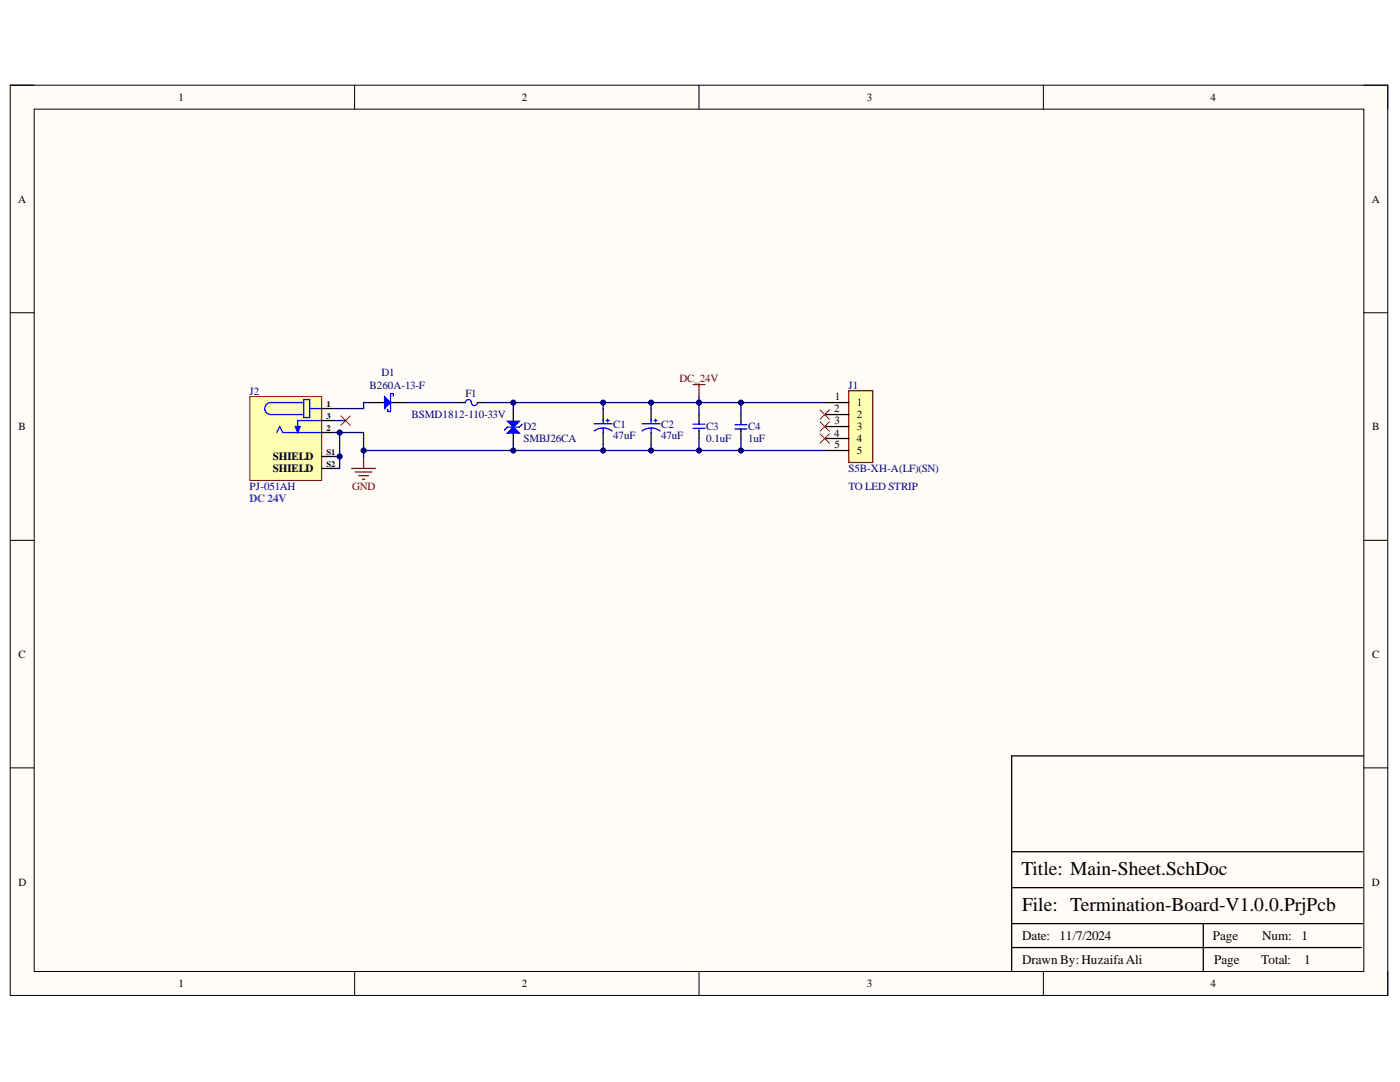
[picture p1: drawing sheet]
<svg xmlns="http://www.w3.org/2000/svg" width="279mm" height="216mm" viewBox="0 0 279 216" stroke-linecap="round" stroke-linejoin="round" font-family="sans-serif">
<defs><g id="words">
<g font-size="3.9">
<text x="203.8" y="174.6">Title: Main-Sheet.SchDoc</text>
<text x="204" y="181.8">File: Termination-Board-V1.0.0.PrjPcb</text>
</g>
<g font-size="2.6">
<text x="204" y="187.6">Date:</text>
<text x="211.5" y="187.6">11/7/2024</text>
<text x="242.1" y="187.6">Page</text>
<text x="251.9" y="187.6">Num:</text>
<text x="259.7" y="187.6">1</text>
<text x="204" y="192.4">Drawn By: HuzaifaAli</text>
<text x="242.3" y="192.4">Page</text>
<text x="251.7" y="192.4">Total:</text>
<text x="260.3" y="192.4">1</text>
</g>
<g font-size="2.2">
<text x="35.6" y="20.1">1</text>
<text x="104.1" y="20.1">2</text>
<text x="173" y="20.1">3</text>
<text x="241.6" y="20.1">4</text>
<text x="3.6" y="40.4">A</text>
<text x="273.8" y="40.4">A</text>
<text x="166.5" y="82.3">2</text>
<text x="166.6" y="79.9">1</text>
<text x="171" y="81.1">1</text>
<text x="171" y="83.5">2</text>
<text x="3.7" y="85.8">B</text>
<text x="166.5" y="87.1">4</text>
<text x="166.5" y="84.6">3</text>
<text x="166.5" y="89.5">5</text>
<text x="171" y="85.8">3</text>
<text x="171" y="88.3">4</text>
<text x="273.9" y="85.8">B</text>
<text x="54.5" y="91.8">SHIELD</text>
<text x="54.5" y="94.2">SHIELD</text>
<text x="171" y="90.7">5</text>
<text x="3.7" y="131.3">C</text>
<text x="273.9" y="131.3">C</text>
<text x="3.7" y="176.7">D</text>
<text x="273.8" y="176.7">D</text>
<text x="35.6" y="197">1</text>
<text x="104.1" y="197">2</text>
<text x="173" y="197">3</text>
<text x="241.6" y="197">4</text>
</g>
<g font-size="2.2" fill="#000080">
<text x="73.8" y="77.5">B260A-13-F</text>
<text x="76.1" y="75.1">D1</text>
<text x="169.3" y="77.5">J1</text>
<text x="49.8" y="78.7">J2</text>
<text x="82.1" y="83.5">BSMD1812-110-33V</text>
<text x="92.9" y="79.2">F1</text>
<text x="104.5" y="85.7">D2</text>
<text x="104.5" y="88.1">SMBJ26CA</text>
<text x="122.4" y="85.3">C1</text>
<text x="122.4" y="87.7">47uF</text>
<text x="131.9" y="85.3">C2</text>
<text x="131.9" y="87.7">47uF</text>
<text x="140.9" y="85.8">C3</text>
<text x="140.9" y="88.3">0.1uF</text>
<text x="149.3" y="85.8">C4</text>
<text x="149.3" y="88.3">1uF</text>
<text x="169.3" y="94.2">S5B-XH-A(LF)(SN)</text>
<text x="49.8" y="97.8">PJ-051AH</text>
<text x="169.3" y="97.8">TO LED STRIP</text>
</g>
<g font-size="2.2" fill="#800000">
<text x="135.6" y="76.3">DC_24V</text>
<text x="70.3" y="97.8">GND</text>
</g>
<text font-size="2.2" fill="#15c" x="49.8" y="100.2">DC 24V</text>
<g font-size="1.7">
<text x="65.1" y="81.2">1</text>
<text x="65.1" y="83.5">3</text>
<text x="65.1" y="86">2</text>
<text x="65.1" y="90.7">S1</text>
<text x="65.1" y="93.1">S2</text>
</g>
</g></defs>
<path d="M2 17h275v181.6h-275z" fill-rule="evenodd" fill="#fffcf8"/>
<path d="M2 17h275v181.6h-275z" fill="none" stroke="#000" stroke-width=".2"/>
<path d="M6.8 21.8h265.4v172.1h-265.4z" fill-rule="evenodd" fill="#fffcf8"/>
<g fill="none" stroke="#000" stroke-width=".2">
<path d="M2 17h4.8M70.8 17v4.8M139.5 17v4.8M208.2 17v4.8M272.2 17h4.8v4.8M6.8 21.8h265.4v172.1h-265.4zM2 62.4h4.8M272.2 62.4h4.8M2 107.8h4.8M272.2 107.8h4.8M2 153.2h4.8M272.2 153.2h4.8"/>
<path d="M70.8 193.9v4.7M139.5 193.9v4.7M208.2 193.9v4.7M277 193.9v4.7"/>
</g>
<path d="M272.2 150.8h-70.3v43.1M201.9 177.1h70M201.9 170h70M201.9 189.1h69.8M201.9 184.3h70M240.1 184.3v9.6" fill="none" stroke="#000" stroke-width=".25"/>
<path d="M138.3 76.7h2.4M139.5 76.7v2.4M70.2 93.5h4.8M70.9 94.2h3.3M71.6 94.9h1.9M72.3 95.6h.5M72.6 91.1v2.4" fill="none" stroke="#800000" stroke-width=".25"/>
<path d="M68 83l1.9 1.9M69.9 83l-1.9 1.9" fill="none" stroke="#f00" stroke-width=".2"/>
<path d="M49.9 79.1h14.3v16.8h-14.3z" fill-rule="evenodd" fill="#ffffb0"/>
<path d="M49.9 79.1h14.3v16.8h-14.3z" fill="none" stroke="#800000" stroke-width=".2"/>
<path d="M60.6 79.7h1.2v3.6h-1.2zM54 80.3h6.6M54 82.7h6.6M55.2 86.3l.6-1.2 .6 1.2h7.8M61.8 81.5h2.4M64.2 83.9h-4.8v2.4" fill="none" stroke="#00f" stroke-width=".25"/>
<path d="M58.9 85.1h1l-.5 1.2z" fill="#00f"/>
<g fill="none" stroke="#00f" stroke-width=".25">
<path d="M54 80.3a1.19 1.19 0 0 0-1.2 1.2 1.19 1.19 0 0 0 1.2 1.2M58.9 85.1h1l-.5 1.2zM92.9 80.3a.64 .64 0 0 1 .7-.6 .64 .64 0 0 1 .5 .9 .6 .6 0 0 0 .7 .3 .6 .6 0 0 0 .5-.6M118.6 86a2.98 2.98 0 0 1 3.6 0M118.6 84.6h3.6M120.4 83.7v.9M120.4 85.4v.9M121 83.9h.6M121.3 83.6v.6M128.1 86a2.98 2.98 0 0 1 3.6 0M128.1 84.6h3.6M129.9 83.7v.9"/>
<path d="M129.9 85.4v.9M130.5 83.9h.6M130.8 83.6v.6M138.3 84.6h2.4M138.3 85.5h2.4M139.5 84.2v.4M139.5 85.6v.5M146.7 85.6h2.4M146.7 84.8h2.4M147.9 84.2v.4M147.9 85.6v.5"/>
</g>
<g fill="none" stroke="#000" stroke-width=".25">
<path d="M64.2 81.5h2.4M64.2 83.9h2.4M64.2 86.3h2.4M64.2 91.1h2.4M64.2 93.5h2.4M91.7 80.3h1.2M95.3 80.3h1.2M102.4 81.5v2.4M102.4 86.3v2.4M120.4 81.5v2.4M120.4 86.3v2.4M129.9 81.5v2.4"/>
<path d="M129.9 86.3v2.4M139.5 82.7v1.6M139.5 86.1v1.4M147.9 82.7v1.5M147.9 85.9v1.6"/>
</g>
<path d="M101.2 86.4l1.2-1.2 1.2 1.2z" fill="#00f"/>
<path d="M101.2 86.4l1.2-1.2 1.2 1.2zM104.2 84.6l-.6 .6h-2.4l-.5 .6" fill="none" stroke="#00f" stroke-width=".25"/>
<path d="M101.2 84h2.4l-1.2 1.2z" fill="#00f"/>
<path d="M101.2 84h2.4l-1.2 1.2z" fill="none" stroke="#00f" stroke-width=".25"/>
<path d="M73.8 80.3h2.9M77.9 80.3h3" fill="none" stroke="#000" stroke-width=".25"/>
<path d="M76.7 79.1l1.2 1.2-1.2 1.2z" fill="#00f"/>
<path d="M76.7 79.1l1.2 1.2-1.2 1.2zM77.9 78.5v3.6h-.5v-.5M78 78.5h.5v.5" fill="none" stroke="#00f" stroke-width=".25"/>
<path d="M169.4 77.9h4.8v14.4h-4.8z" fill-rule="evenodd" fill="#ffffb0"/>
<path d="M169.4 77.9h4.8v14.4h-4.8z" fill="none" stroke="#800000" stroke-width=".25"/>
<path d="M164.6 80.3h4.8M164.6 82.7h4.8M164.6 85.1h4.8M164.6 87.5h4.8M164.6 89.9h4.8" fill="none" stroke="#000" stroke-width=".25"/>
<path d="M120.4 88.7v1.2" fill="none" stroke="#000080" stroke-width=".25"/>
<circle cx="120.4" cy="89.9" r=".48" fill="#000080"/>
<circle cx="120.4" cy="89.9" r=".48" fill="none" stroke="#000080" stroke-width=".2"/>
<path d="M139.5 79.1v1.2" fill="none" stroke="#000080" stroke-width=".25"/>
<circle cx="139.5" cy="80.3" r=".48" fill="#000080"/>
<circle cx="139.5" cy="80.3" r=".48" fill="none" stroke="#000080" stroke-width=".2"/>
<path d="M139.5 87.5v2.4h-66.9" fill="none" stroke="#000080" stroke-width=".25"/>
<circle cx="139.5" cy="89.9" r=".48" fill="#000080"/>
<circle cx="139.5" cy="89.9" r=".48" fill="none" stroke="#000080" stroke-width=".2"/>
<circle cx="129.9" cy="89.9" r=".48" fill="#000080"/>
<circle cx="129.9" cy="89.9" r=".48" fill="none" stroke="#000080" stroke-width=".2"/>
<circle cx="120.4" cy="89.9" r=".48" fill="#000080"/>
<circle cx="120.4" cy="89.9" r=".48" fill="none" stroke="#000080" stroke-width=".2"/>
<circle cx="102.4" cy="89.9" r=".48" fill="#000080"/>
<circle cx="102.4" cy="89.9" r=".48" fill="none" stroke="#000080" stroke-width=".2"/>
<circle cx="72.6" cy="89.9" r=".48" fill="#000080"/>
<circle cx="72.6" cy="89.9" r=".48" fill="none" stroke="#000080" stroke-width=".2"/>
<path d="M129.9 80.3v1.2" fill="none" stroke="#000080" stroke-width=".25"/>
<circle cx="129.9" cy="80.3" r=".48" fill="#000080"/>
<circle cx="129.9" cy="80.3" r=".48" fill="none" stroke="#000080" stroke-width=".2"/>
<path d="M129.9 88.7v1.2" fill="none" stroke="#000080" stroke-width=".25"/>
<circle cx="129.9" cy="89.9" r=".48" fill="#000080"/>
<circle cx="129.9" cy="89.9" r=".48" fill="none" stroke="#000080" stroke-width=".2"/>
<path d="M66.6 86.3h6v4.8M66.6 83.9h2.4" fill="none" stroke="#000080" stroke-width=".25"/>
<circle cx="67.8" cy="86.3" r=".48" fill="#000080"/>
<circle cx="67.8" cy="86.3" r=".48" fill="none" stroke="#000080" stroke-width=".2"/>
<circle cx="72.6" cy="89.9" r=".48" fill="#000080"/>
<circle cx="72.6" cy="89.9" r=".48" fill="none" stroke="#000080" stroke-width=".2"/>
<path d="M67.8 86.3v7.2h-1.2" fill="none" stroke="#000080" stroke-width=".25"/>
<circle cx="67.8" cy="91.1" r=".48" fill="#000080"/>
<circle cx="67.8" cy="91.1" r=".48" fill="none" stroke="#000080" stroke-width=".2"/>
<circle cx="67.8" cy="86.3" r=".48" fill="#000080"/>
<circle cx="67.8" cy="86.3" r=".48" fill="none" stroke="#000080" stroke-width=".2"/>
<path d="M66.6 91.1h1.2" fill="none" stroke="#000080" stroke-width=".25"/>
<circle cx="67.8" cy="91.1" r=".48" fill="#000080"/>
<circle cx="67.8" cy="91.1" r=".48" fill="none" stroke="#000080" stroke-width=".2"/>
<path d="M73.8 80.3h-1.2v1.2h-6M120.4 81.5v-1.2h19.1v2.4" fill="none" stroke="#000080" stroke-width=".25"/>
<circle cx="120.4" cy="80.3" r=".48" fill="#000080"/>
<circle cx="120.4" cy="80.3" r=".48" fill="none" stroke="#000080" stroke-width=".2"/>
<circle cx="129.9" cy="80.3" r=".48" fill="#000080"/>
<circle cx="129.9" cy="80.3" r=".48" fill="none" stroke="#000080" stroke-width=".2"/>
<circle cx="139.5" cy="80.3" r=".48" fill="#000080"/>
<circle cx="139.5" cy="80.3" r=".48" fill="none" stroke="#000080" stroke-width=".2"/>
<path d="M96.5 80.3h23.9" fill="none" stroke="#000080" stroke-width=".25"/>
<circle cx="102.4" cy="80.3" r=".48" fill="#000080"/>
<circle cx="102.4" cy="80.3" r=".48" fill="none" stroke="#000080" stroke-width=".2"/>
<circle cx="120.4" cy="80.3" r=".48" fill="#000080"/>
<circle cx="120.4" cy="80.3" r=".48" fill="none" stroke="#000080" stroke-width=".2"/>
<path d="M102.4 80.3v1.2" fill="none" stroke="#000080" stroke-width=".25"/>
<circle cx="102.4" cy="80.3" r=".48" fill="#000080"/>
<circle cx="102.4" cy="80.3" r=".48" fill="none" stroke="#000080" stroke-width=".2"/>
<path d="M102.4 88.7v1.2" fill="none" stroke="#000080" stroke-width=".25"/>
<circle cx="102.4" cy="89.9" r=".48" fill="#000080"/>
<circle cx="102.4" cy="89.9" r=".48" fill="none" stroke="#000080" stroke-width=".2"/>
<path d="M139.5 80.3h8.4v2.4" fill="none" stroke="#000080" stroke-width=".25"/>
<circle cx="139.5" cy="80.3" r=".48" fill="#000080"/>
<circle cx="139.5" cy="80.3" r=".48" fill="none" stroke="#000080" stroke-width=".2"/>
<circle cx="147.9" cy="80.3" r=".48" fill="#000080"/>
<circle cx="147.9" cy="80.3" r=".48" fill="none" stroke="#000080" stroke-width=".2"/>
<path d="M147.9 87.5v2.4h-8.4" fill="none" stroke="#000080" stroke-width=".25"/>
<circle cx="147.9" cy="89.9" r=".48" fill="#000080"/>
<circle cx="147.9" cy="89.9" r=".48" fill="none" stroke="#000080" stroke-width=".2"/>
<circle cx="139.5" cy="89.9" r=".48" fill="#000080"/>
<circle cx="139.5" cy="89.9" r=".48" fill="none" stroke="#000080" stroke-width=".2"/>
<path d="M80.9 80.3h10.8M147.9 80.3h16.7" fill="none" stroke="#000080" stroke-width=".25"/>
<circle cx="147.9" cy="80.3" r=".48" fill="#000080"/>
<circle cx="147.9" cy="80.3" r=".48" fill="none" stroke="#000080" stroke-width=".2"/>
<path d="M147.9 89.9h16.7" fill="none" stroke="#000080" stroke-width=".25"/>
<circle cx="147.9" cy="89.9" r=".48" fill="#000080"/>
<circle cx="147.9" cy="89.9" r=".48" fill="none" stroke="#000080" stroke-width=".2"/>
<path d="M163.6 81.8l2 1.9M163.6 84.2l2 1.9M163.6 86.5l2 2M165.6 81.8l-2 1.9M165.6 84.2l-2 1.9M165.6 86.5l-2 2" fill="none" stroke="#f00" stroke-width=".2"/>
<use href="#words"/>
</svg>
